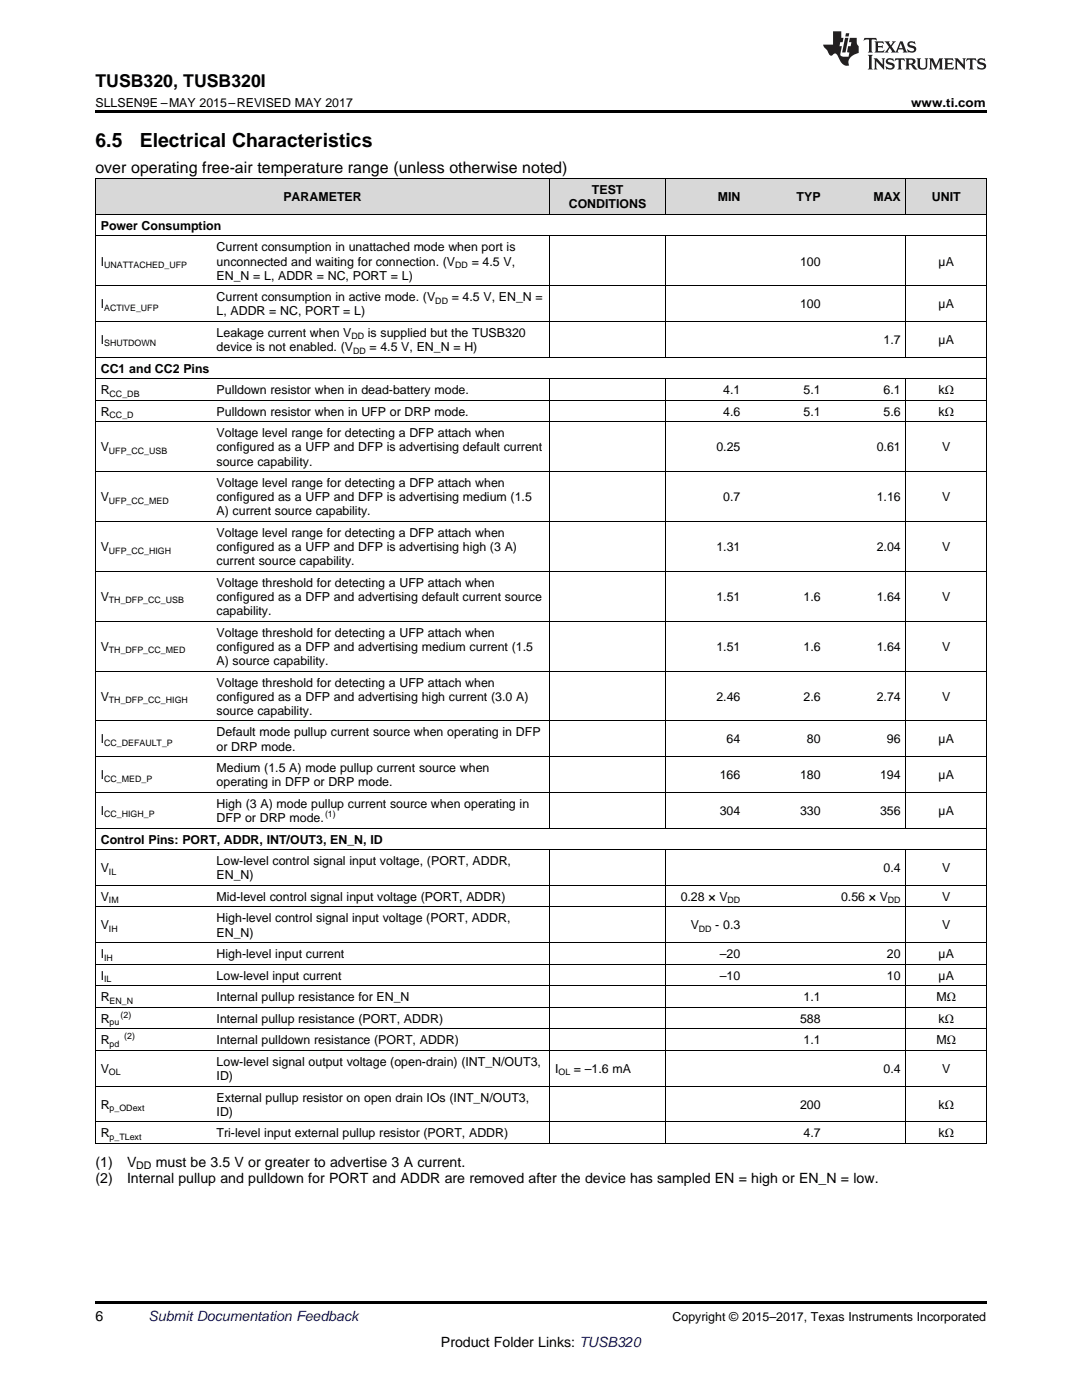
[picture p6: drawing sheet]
<svg xmlns="http://www.w3.org/2000/svg" width="216mm" height="279mm" viewBox="0 0 216 279" stroke-linecap="round" stroke-linejoin="round" font-family="sans-serif">
<defs><g id="words">
<g font-size="3.9">
<text x="19" y="29.3">6.5</text>
<text x="27.9" y="29.3">Electrical Characteristics</text>
</g>
<text font-size="3.5" x="19" y="17.3">TUSB320, TUSB320I</text>
<text font-size="3.2" x="19" y="34.4">over operating free-air temperature range (unless otherwise noted)</text>
<g font-size="2.8">
<text x="19" y="232.8">(1)</text>
<text x="25.4" y="232.8">V</text>
<text x="31.1" y="232.8">must be 3.5 V or greater to advertise 3 A current.</text>
<text x="19" y="236">(2)</text>
<text x="25.4" y="236">Internal pullup and pulldown for PORT and ADDR are removed after the device has sampled EN = high or EN_N = low.</text>
<text x="19" y="263.6">6</text>
<text x="88" y="268.9">Product Folder Links: TUSB320</text>
</g>
<text font-size="2.8" fill="#0000c8" x="29.6" y="263.6">Submit Documentation Feedback</text>
<g font-size="2.5">
<text x="19" y="21.4">SLLSEN9E –MAY 2015–REVISED MAY 2017</text>
<text x="181.8" y="21.4">www.ti.com</text>
<text x="56.6" y="40.1">PARAMETER</text>
<text x="113.5" y="41.6">CONDITIONS</text>
<text x="118.1" y="38.7">TEST</text>
<text x="143.2" y="40.1">MIN</text>
<text x="159" y="40.1">TYP</text>
<text x="174.3" y="40.1">MAX</text>
<text x="185.9" y="40.1">UNIT</text>
<text x="20.1" y="45.9">Power Consumption</text>
<text x="20.1" y="53">I</text>
<text x="43.2" y="50.2">Current consumption in unattached mode when port is</text>
<text x="43.2" y="53">unconnected and waiting for connection. (V</text>
<text x="94.1" y="53">= 4.5 V,</text>
<text x="159.6" y="53">100</text>
<text x="187.3" y="53">µA</text>
<text x="43.2" y="55.8">EN_N = L, ADDR = NC, PORT = L)</text>
<text x="20.1" y="61.5">I</text>
<text x="43.2" y="60.1">Current consumption in active mode. (V</text>
<text x="43.2" y="62.9">L, ADDR = NC, PORT = L)</text>
<text x="90.1" y="60.1">= 4.5 V, EN_N =</text>
<text x="159.6" y="61.5">100</text>
<text x="187.3" y="61.5">µA</text>
<text x="20.1" y="68.7">I</text>
<text x="43.2" y="67.2">Leakage current when V</text>
<text x="43.2" y="70.1">device is not enabled. (V</text>
<text x="73.4" y="67.2">is supplied but the TUSB320</text>
<text x="73.7" y="70.1">= 4.5 V, EN_N = H)</text>
<text x="176.3" y="68.7">1.7</text>
<text x="187.3" y="68.7">µA</text>
<text x="20.1" y="74.4">CC1 and CC2 Pins</text>
<text x="20.1" y="78.7">R</text>
<text x="20.1" y="83">R</text>
<text x="43.2" y="78.7">Pulldown resistor when in dead-battery mode.</text>
<text x="43.2" y="83">Pulldown resistor when in UFP or DRP mode.</text>
<text x="144.3" y="78.7">4.1</text>
<text x="144.3" y="83">4.6</text>
<text x="160.3" y="78.7">5.1</text>
<text x="160.3" y="83">5.1</text>
<text x="176.3" y="78.7">6.1</text>
<text x="176.3" y="83">5.6</text>
<text x="187.3" y="78.7">kΩ</text>
<text x="187.3" y="83">kΩ</text>
<text x="43.2" y="87.3">Voltage level range for detecting a DFP attach when</text>
<text x="20.1" y="90.1">V</text>
<text x="43.2" y="90.1">configured as a UFP and DFP is advertising default current</text>
<text x="43.2" y="92.9">source capability.</text>
<text x="142.9" y="90.1">0.25</text>
<text x="174.9" y="90.1">0.61</text>
<text x="188" y="90.1">V</text>
<text x="20.1" y="100">V</text>
<text x="43.2" y="97.2">Voltage level range for detecting a DFP attach when</text>
<text x="43.2" y="100">configured as a UFP and DFP is advertising medium (1.5</text>
<text x="144.3" y="100">0.7</text>
<text x="174.9" y="100">1.16</text>
<text x="188" y="100">V</text>
<text x="43.2" y="102.9">A) current source capability.</text>
<text x="43.2" y="107.2">Voltage level range for detecting a DFP attach when</text>
<text x="20.1" y="110">V</text>
<text x="43.2" y="110">configured as a UFP and DFP is advertising high (3 A)</text>
<text x="43.2" y="112.8">current source capability.</text>
<text x="142.9" y="110">1.31</text>
<text x="174.9" y="110">2.04</text>
<text x="188" y="110">V</text>
<text x="20.1" y="119.9">V</text>
<text x="43.2" y="117.1">Voltage threshold for detecting a UFP attach when</text>
<text x="43.2" y="119.9">configured as a DFP and advertising default current source</text>
<text x="142.9" y="119.9">1.51</text>
<text x="160.3" y="119.9">1.6</text>
<text x="174.9" y="119.9">1.64</text>
<text x="188" y="119.9">V</text>
<text x="43.2" y="122.8">capability.</text>
<text x="20.1" y="129.9">V</text>
<text x="43.2" y="127.1">Voltage threshold for detecting a UFP attach when</text>
<text x="43.2" y="129.9">configured as a DFP and advertising medium current (1.5</text>
<text x="142.9" y="129.9">1.51</text>
<text x="160.3" y="129.9">1.6</text>
<text x="174.9" y="129.9">1.64</text>
<text x="188" y="129.9">V</text>
<text x="43.2" y="132.7">A) source capability.</text>
<text x="43.2" y="137">Voltage threshold for detecting a UFP attach when</text>
<text x="20.1" y="139.8">V</text>
<text x="43.2" y="139.8">configured as a DFP and advertising high current (3.0 A)</text>
<text x="43.2" y="142.7">source capability.</text>
<text x="142.9" y="139.8">2.46</text>
<text x="160.3" y="139.8">2.6</text>
<text x="174.9" y="139.8">2.74</text>
<text x="188" y="139.8">V</text>
<text x="20.1" y="148.4">I</text>
<text x="43.2" y="147">Default mode pullup current source when operating in DFP</text>
<text x="43.2" y="149.8">or DRP mode.</text>
<text x="145" y="148.4">64</text>
<text x="161" y="148.4">80</text>
<text x="177" y="148.4">96</text>
<text x="187.3" y="148.4">µA</text>
<text x="20.1" y="155.5">I</text>
<text x="43.2" y="154.1">Medium (1.5 A) mode pullup current source when</text>
<text x="143.6" y="155.5">166</text>
<text x="159.6" y="155.5">180</text>
<text x="175.6" y="155.5">194</text>
<text x="187.3" y="155.5">µA</text>
<text x="43.2" y="156.9">operating in DFP or DRP mode.</text>
<text x="43.2" y="161.2">High (3 A) mode pullup current source when operating in</text>
<text x="20.1" y="162.6">I</text>
<text x="43.2" y="164">DFP or DRP mode.</text>
<text x="143.6" y="162.6">304</text>
<text x="159.6" y="162.6">330</text>
<text x="175.6" y="162.6">356</text>
<text x="187.3" y="162.6">µA</text>
<text x="20.1" y="168.3">Control Pins: PORT, ADDR, INT/OUT3, EN_N, ID</text>
<text x="43.2" y="172.6">Low-level control signal input voltage, (PORT, ADDR,</text>
<text x="20.1" y="174.1">V</text>
<text x="20.1" y="179.8">V</text>
<text x="43.2" y="175.5">EN_N)</text>
<text x="43.2" y="179.8">Mid-level control signal input voltage (PORT, ADDR)</text>
<text x="135.8" y="179.8">0.28 × V</text>
<text x="167.8" y="179.8">0.56 × V</text>
<text x="176.3" y="174.1">0.4</text>
<text x="188" y="174.1">V</text>
<text x="188" y="179.8">V</text>
<text x="20.1" y="185.5">V</text>
<text x="43.2" y="184.1">High-level control signal input voltage (PORT, ADDR,</text>
<text x="137.8" y="185.5">V</text>
<text x="142.7" y="185.5">- 0.3</text>
<text x="188" y="185.5">V</text>
<text x="20.1" y="191.2">I</text>
<text x="43.2" y="186.9">EN_N)</text>
<text x="43.2" y="191.2">High-level input current</text>
<text x="143.6" y="191.2">–20</text>
<text x="177" y="191.2">20</text>
<text x="187.3" y="191.2">µA</text>
<text x="20.1" y="195.5">I</text>
<text x="43.2" y="195.5">Low-level input current</text>
<text x="143.6" y="195.5">–10</text>
<text x="177" y="195.5">10</text>
<text x="187.3" y="195.5">µA</text>
<text x="20.1" y="199.8">R</text>
<text x="43.2" y="199.8">Internal pullup resistance for EN_N</text>
<text x="160.3" y="199.8">1.1</text>
<text x="186.9" y="199.8">MΩ</text>
<text x="20.1" y="204.1">R</text>
<text x="20.1" y="208.4">R</text>
<text x="43.2" y="204.1">Internal pullup resistance (PORT, ADDR)</text>
<text x="43.2" y="208.4">Internal pulldown resistance (PORT, ADDR)</text>
<text x="159.6" y="204.1">588</text>
<text x="160.3" y="208.4">1.1</text>
<text x="186.9" y="208.4">MΩ</text>
<text x="187.3" y="204.1">kΩ</text>
<text x="20.1" y="214.1">V</text>
<text x="43.2" y="212.7">Low-level signal output voltage (open-drain) (INT_N/OUT3,</text>
<text x="43.2" y="215.5">ID)</text>
<text x="110.8" y="214.1">I</text>
<text x="114.5" y="214.1">= –1.6 mA</text>
<text x="176.3" y="214.1">0.4</text>
<text x="188" y="214.1">V</text>
<text x="20.1" y="221.3">R</text>
<text x="43.2" y="219.9">External pullup resistor on open drain IOs (INT_N/OUT3,</text>
<text x="159.6" y="221.3">200</text>
<text x="187.3" y="221.3">kΩ</text>
<text x="20.1" y="227">R</text>
<text x="43.2" y="222.7">ID)</text>
<text x="43.2" y="227">Tri-level input external pullup resistor (PORT, ADDR)</text>
<text x="160.3" y="227">4.7</text>
<text x="187.3" y="227">kΩ</text>
<text x="134.2" y="263.6">Copyright © 2015–2017, Texas Instruments Incorporated</text>
</g>
<text font-size="2.1" x="27.2" y="233.4">DD</text>
<g font-size="1.8">
<text x="20.8" y="53.5">UNATTACHED_UFP</text>
<text x="90.8" y="53.5">DD</text>
<text x="20.8" y="62">ACTIVE_UFP</text>
<text x="86.9" y="60.6">DD</text>
<text x="20.8" y="69.1">SHUTDOWN</text>
<text x="70.1" y="67.7">DD</text>
<text x="70.4" y="70.6">DD</text>
<text x="21.9" y="79.2">CC_DB</text>
<text x="21.9" y="83.5">CC_D</text>
<text x="21.7" y="90.6">UFP_CC_USB</text>
<text x="21.7" y="100.5">UFP_CC_MED</text>
<text x="21.7" y="110.5">UFP_CC_HIGH</text>
<text x="21.7" y="120.4">TH_DFP_CC_USB</text>
<text x="21.7" y="130.4">TH_DFP_CC_MED</text>
<text x="21.7" y="140.3">TH_DFP_CC_HIGH</text>
<text x="20.8" y="148.9">CC_DEFAULT_P</text>
<text x="20.8" y="156">CC_MED_P</text>
<text x="20.8" y="163.1">CC_HIGH_P</text>
<text x="64.9" y="163.1">(1)</text>
<text x="21.7" y="174.6">IL</text>
<text x="21.7" y="180.3">IM</text>
<text x="21.7" y="186">IH</text>
<text x="139.5" y="186">DD</text>
<text x="145.2" y="180.3">DD</text>
<text x="177.2" y="180.3">DD</text>
<text x="20.8" y="191.7">IH</text>
<text x="20.8" y="196">IL</text>
<text x="21.9" y="200.3">EN_N</text>
<text x="24" y="203.1">(2)</text>
<text x="21.9" y="204.6">pu</text>
<text x="21.9" y="208.9">pd</text>
<text x="24.8" y="207.4">(2)</text>
<text x="21.7" y="214.6">OL</text>
<text x="111.4" y="214.6">OL</text>
<text x="21.9" y="221.8">p_ODext</text>
<text x="21.9" y="227.5">p_TLext</text>
</g>
</g></defs>
<g fill="#d8d8d8">
<path d="M19 35.7h23.2v7.1h-23.2z"/>
<path d="M42.2 35.7h67.5v7.1h-67.5z"/>
<path d="M109.7 35.7h23.1v7.1h-23.1z"/>
<path d="M132.8 35.7h16v7.1h-16z"/>
<path d="M148.8 35.7h16v7.1h-16z"/>
<path d="M164.8 35.7h16v7.1h-16z"/>
<path d="M180.8 35.7h16v7.1h-16z"/>
</g>
<path d="M19 22h177.8v.5h-177.8zM19 259.7h177.8v.5h-177.8z" fill="#000"/>
<g fill="none" stroke="#000" stroke-width=".2">
<path d="M19 35.6l177.8 .1v192.5M19.1 35.7v192.5M109.7 35.7v7.1M132.8 35.7v7.1M180.8 35.7v7.1M19 57h177.8M19 47.1h177.8M19 42.8h177.8M109.7 47.1v24.2M132.8 47.1v24.2M180.8 47.1v24.2M19 79.9h177.8"/>
<path d="M19 75.6h177.8M19 71.3h177.8M19 64.2h177.8M109.7 75.6v89.7M132.8 75.6v89.7M180.8 75.6v89.7M19 94.1h177.8M19 84.2h177.8M19 114h177.8M19 104.1h177.8M19 133.9h177.8M19 124h177.8"/>
<path d="M19 158.1h177.8M19 151h177.8M19 143.9h177.8M19 176.7h177.8M19 169.6h177.8M19 165.3h177.8M109.7 169.6v58.6M132.8 169.6v58.6M180.8 169.6v58.6M19 196.7h177.8M19 192.4h177.8M19 188.1h177.8"/>
<path d="M19 181h177.8M19 216.8h177.8M19 209.6h177.8M19 205.3h177.8M19 201h177.8M19 228.2h177.8M19 223.9h177.8"/>
</g>
<g fill="#231f20">
<path d="M172.5 7.6l-.1 .5 .4-.2h.6v.1v2.1l-.2 .4h.9l-.2-.4v-2.1l.1-.1h.5l.5 .2-.2-.5zM174.5 8.3l.2 .3v1.5l-.2 .4h1.8l.2-.6a1.04 1.04 0 0 1-1.3 .2v-.7h.6l.3 .2v-.6l-.3 .2h-.6v-.6l.8-.1 .4 .3-.2-.5zM176.5 8.3l.9 1.1-.9 1.1h.8l-.2-.2 .4-.7 .5 .7-.2 .2h1.5l-.2-.2 .2-.4h.9l.1 .4-.2 .2h1l-.3-.3-.7-1.9h-.5l-.9 2-.8-1 .9-1h-.8l.1 .3-.4 .5-.3-.6 .1-.2zM179.7 8.6l.4 1h-.7zM181.3 8.4a.63 .63 0 0 0-.2 .7 .63 .63 0 0 0 .6 .4l.6 .2 .1 .2a.75 .75 0 0 1-.7 .4 .75 .75 0 0 1-.6-.5l.1 .7 .1-.1a1.11 1.11 0 0 0 1.5-.6 1.13 1.13 0 0 0-1.2-.8l-.1-.4a1.04 1.04 0 0 1 1.2 .2l-.2-.5-.2 .1-.4-.2zM173.2 10.9l.2 .4v2.2l-.2 .4h1l-.3-.4v-2.2l.3-.4zM174.3 11.6l.3 .4v1.5l-.3 .4h.8l-.2-.4v-1.3l1.5 1.7v-1.9l.2-.4h-.7l.2 .4v.9l-1.1-1.3zM177 11.8a.62 .62 0 0 0-.2 .7 .62 .62 0 0 0 .6 .4l.6 .1 .1 .3a.76 .76 0 0 1-.7 .3 .76 .76 0 0 1-.7-.4l.2 .7 .1-.1a1.11 1.11 0 0 0 1.5-.6 1.13 1.13 0 0 0-1.2-.8l-.1-.4a1.04 1.04 0 0 1 1.2 .2l-.2-.6-.2 .1-.5-.1zM178.7 11.6l-.2 .6a.61 .61 0 0 1 .8-.3v1.6l-.2 .4h.9l-.2-.4v-1.6a.63 .63 0 0 1 .7 .3l-.1-.6zM180.6 11.6l.3 .4v1.5l-.3 .4h1l-.2-.2-.1-.8 .6 .2a.76 .76 0 0 0 1.2 .7l-1-1a.58 .58 0 0 0 .6-.5 .58 .58 0 0 0-.5-.6zM181.4 11.9h.1a.45 .45 0 0 1 .5 .1 .45 .45 0 0 1 .1 .5l-.8 .2zM182.9 11.6l.2 .2a2.17 2.17 0 0 0 .3 1.9 .99 .99 0 0 0 1.6-.6v-1.1l.2-.4h-.7l.2 .2a1.92 1.92 0 0 1-.2 1.8 .6 .6 0 0 1-.9-.5v-1.1l.2-.4zM185.4 11.6l.2 .4v1.5l-.2 .4h.7l-.2-.4v-1.4l.8 1.8 .8-1.8v1.4l-.2 .4h.9l-.2-.4v-1.5l.2-.4h-.8l-.6 1.5-.6-1.5zM188.4 11.6l.2 .4v1.5l-.2 .4h1.8l.1-.6a1.04 1.04 0 0 1-1.2 .1v-.6h.5l.4 .2v-.6l-.4 .2h-.5v-.7h.8l.3 .3-.1-.6zM190.5 11.6l.2 .4v1.5l-.2 .4h.7l-.2-.4v-1.3l1.5 1.7v-1.9l.2-.4h-.7l.2 .4v.9l-1.1-1.3zM192.9 11.6l-.1 .6a.61 .61 0 0 1 .7-.3l.1 1.6-.3 .4h1l-.3-.4 .1-1.6a.63 .63 0 0 1 .7 .3l-.1-.6zM195.2 11.8a.62 .62 0 0 0-.2 .7 .62 .62 0 0 0 .6 .4l.6 .1 .1 .3a.76 .76 0 0 1-.7 .3 .76 .76 0 0 1-.6-.4l.1 .7 .1-.1a1.11 1.11 0 0 0 1.6-.6 1.13 1.13 0 0 0-1.3-.8l-.1-.4a1.04 1.04 0 0 1 1.2 .2l-.1-.6-.2 .1-.5-.1z"/>
<path d="M166.2 6.3v2.6h-1.9v.4l.8 .9a.91 .91 0 0 0 1 .8 .56 .56 0 0 1 .5-.3 .56 .56 0 0 1 .5 .3l.4 .8a1.53 1.53 0 0 0 1.9 1.2 1.54 1.54 0 0 1 1-2.1l.9-.3v-1.4a1.52 1.52 0 0 1-.4-1.6h-1.3l-.2 .8h.5l-.2 .8h-.5l-.1 1v.2l.4 .1-.2 .8a1.93 1.93 0 0 1-1.6-.3l.3-1.8h-.5l.2-.8h.4l.2-.8h-.4v-1.3zM168.6 7.6l-.6 2.9h.7l.6-2.9zM168.8 6.6l-.1 .7h.6l.2-.7z"/>
</g>
<use href="#words"/>
</svg>
